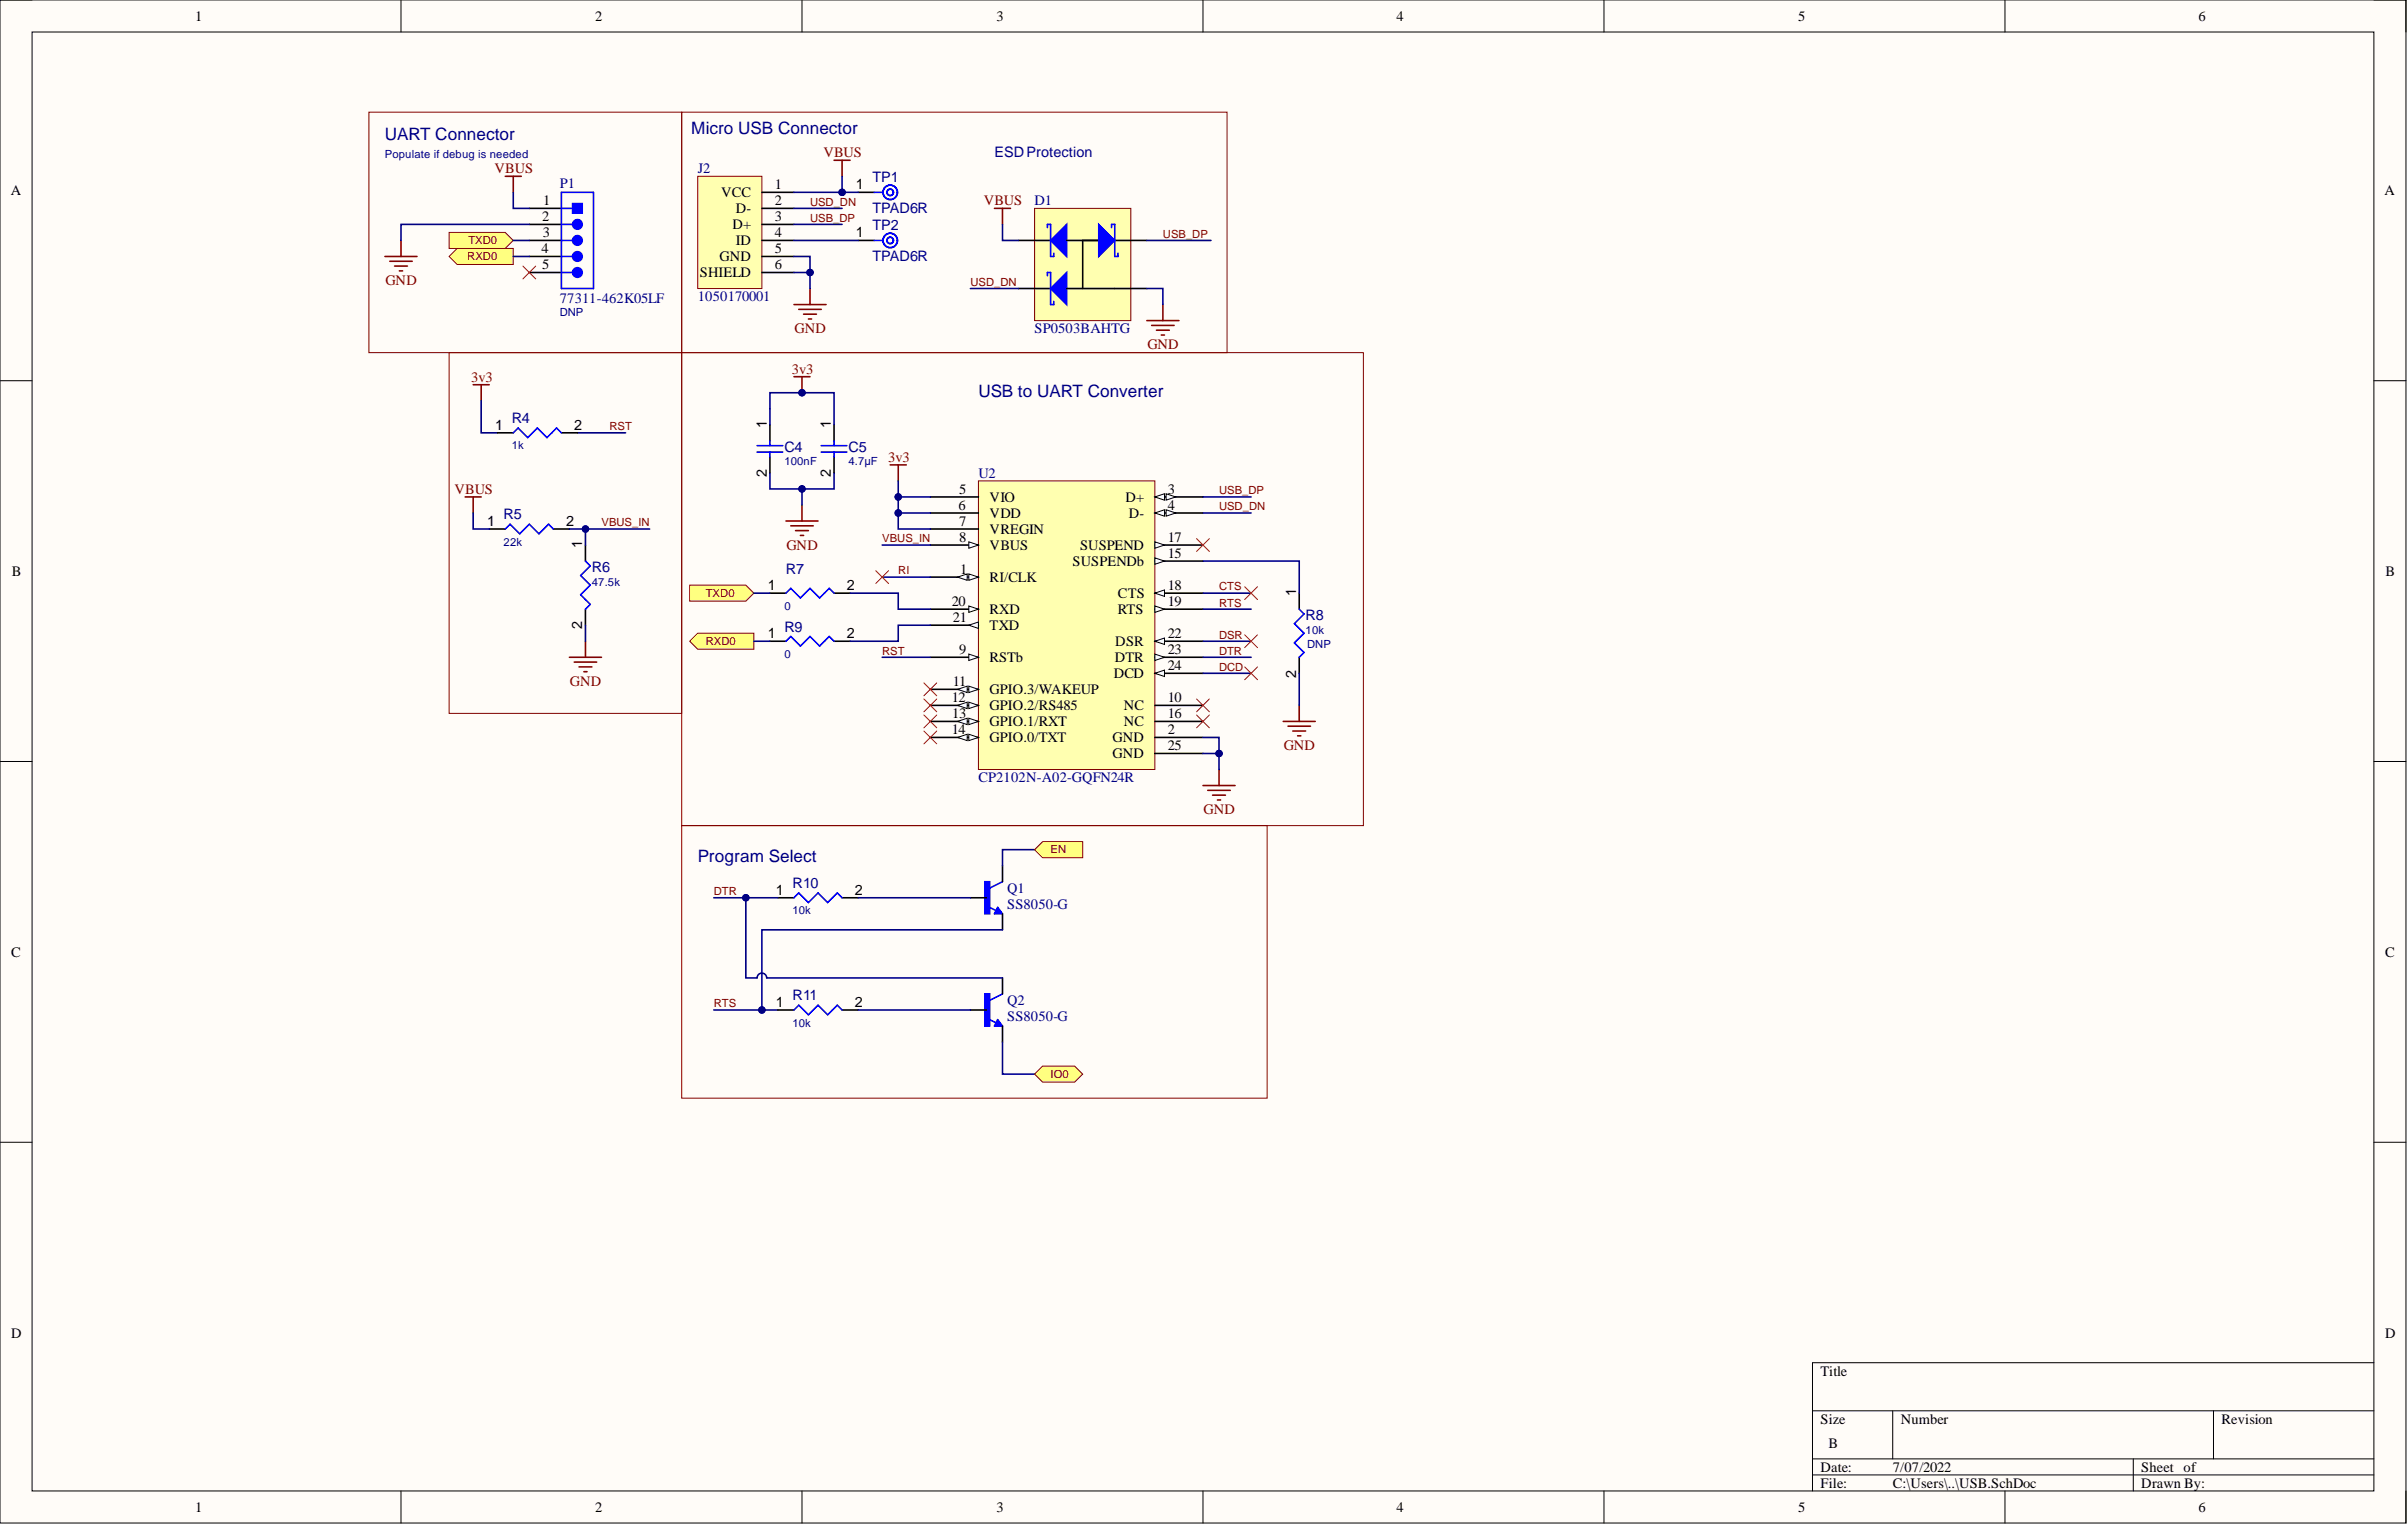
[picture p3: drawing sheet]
<svg xmlns="http://www.w3.org/2000/svg" width="381mm" height="241mm" viewBox="0 0 381 241" stroke-linecap="round" stroke-linejoin="round" font-family="sans-serif">
<defs><g id="words">
<g font-size="2.7" fill="#000080">
<text x="60.9" y="22.2">UART Connector</text>
<text x="109.4" y="21.2">Micro USB Connector</text>
<text x="154.8" y="62.8">USB to UART Converter</text>
<text x="110.4" y="136.4">Program Select</text>
</g>
<g font-size="2.3">
<text x="30.9" y="3.3">1</text>
<text x="94.2" y="3.3">2</text>
<text x="157.7" y="3.3">3</text>
<text x="221" y="3.3">4</text>
<text x="284.5" y="3.3">5</text>
<text x="347.9" y="3.3">6</text>
<text x="122.6" y="29.9">1</text>
<text x="135.4" y="29.9">1</text>
<text x="1.7" y="30.9">A</text>
<text x="85.8" y="35">2</text>
<text x="85.9" y="32.5">1</text>
<text x="114.1" y="31.2">VCC</text>
<text x="116.4" y="33.7">D-</text>
<text x="122.6" y="32.5">2</text>
<text x="122.6" y="35">3</text>
<text x="377.3" y="30.9">A</text>
<text x="85.7" y="40.1">4</text>
<text x="85.9" y="37.5">3</text>
<text x="113.9" y="41.3">GND</text>
<text x="115.9" y="36.3">D+</text>
<text x="116.4" y="38.8">ID</text>
<text x="122.6" y="37.5">4</text>
<text x="122.6" y="40.1">5</text>
<text x="135.4" y="37.5">1</text>
<text x="85.8" y="42.6">5</text>
<text x="110.7" y="43.9">SHIELD</text>
<text x="122.6" y="42.6">6</text>
<text x="78.3" y="68">1</text>
<text x="90.9" y="68">2</text>
<text x="121.3" y="67.7" transform="rotate(-90 121.3 67.7)">1</text>
<text x="131.5" y="67.7" transform="rotate(-90 131.5 67.7)">1</text>
<text x="121.3" y="75.5" transform="rotate(-90 121.3 75.5)">2</text>
<text x="131.5" y="75.5" transform="rotate(-90 131.5 75.5)">2</text>
<text x="77.1" y="83.2">1</text>
<text x="89.6" y="83.2">2</text>
<text x="151.7" y="80.7">6</text>
<text x="151.8" y="78.1">5</text>
<text x="151.8" y="83.2">7</text>
<text x="156.6" y="79.4">VIO</text>
<text x="156.6" y="81.9">VDD</text>
<text x="178.1" y="79.4">D+</text>
<text x="178.6" y="81.9">D-</text>
<text x="184.8" y="78.1">3</text>
<text x="184.8" y="80.7">4</text>
<text x="92.1" y="86.8" transform="rotate(-90 92.1 86.8)">1</text>
<text x="151.8" y="85.7">8</text>
<text x="156.6" y="84.5">VREGIN</text>
<text x="156.6" y="87">VBUS</text>
<text x="169.7" y="89.5">SUSPENDb</text>
<text x="170.9" y="87">SUSPEND</text>
<text x="184.8" y="88.3">15</text>
<text x="184.8" y="85.7">17</text>
<text x="1.9" y="91.1">B</text>
<text x="121.5" y="93.3">1</text>
<text x="134" y="93.3">2</text>
<text x="150.6" y="95.9">20</text>
<text x="151.9" y="90.8">1</text>
<text x="156.6" y="92.1">RI/CLK</text>
<text x="176.9" y="94.6">CTS</text>
<text x="184.8" y="93.3">18</text>
<text x="184.8" y="95.9">19</text>
<text x="205.1" y="94.4" transform="rotate(-90 205.1 94.4)">1</text>
<text x="377.5" y="91.1">B</text>
<text x="92.1" y="99.6" transform="rotate(-90 92.1 99.6)">2</text>
<text x="121.5" y="101">1</text>
<text x="134" y="101">2</text>
<text x="150.7" y="98.4">21</text>
<text x="156.6" y="97.2">RXD</text>
<text x="156.6" y="99.7">TXD</text>
<text x="176.9" y="97.2">RTS</text>
<text x="184.8" y="101">22</text>
<text x="151.8" y="103.5">9</text>
<text x="156.6" y="104.8">RSTb</text>
<text x="176.2" y="107.3">DCD</text>
<text x="176.4" y="104.8">DTR</text>
<text x="176.5" y="102.2">DSR</text>
<text x="184.8" y="103.5">23</text>
<text x="184.8" y="106">24</text>
<text x="205.1" y="107.2" transform="rotate(-90 205.1 107.2)">2</text>
<text x="150.6" y="111.1">12</text>
<text x="150.7" y="113.6">13</text>
<text x="150.7" y="108.6">11</text>
<text x="156.6" y="109.8">GPIO.3/WAKEUP</text>
<text x="156.6" y="112.4">GPIO.2/RS485</text>
<text x="177.8" y="112.4">NC</text>
<text x="184.8" y="111.1">10</text>
<text x="184.8" y="113.6">16</text>
<text x="150.6" y="116.2">14</text>
<text x="156.6" y="114.9">GPIO.1/RXT</text>
<text x="156.6" y="117.4">GPIO.0/TXT</text>
<text x="176" y="117.4">GND</text>
<text x="176" y="120">GND</text>
<text x="177.8" y="114.9">NC</text>
<text x="184.8" y="116.2">2</text>
<text x="184.8" y="118.7">25</text>
<text x="122.7" y="141.5">1</text>
<text x="135.3" y="141.5">2</text>
<text x="1.8" y="151.4">C</text>
<text x="377.4" y="151.4">C</text>
<text x="122.7" y="159.3">1</text>
<text x="135.3" y="159.3">2</text>
<text x="1.8" y="211.6">D</text>
<text x="377.4" y="211.6">D</text>
<text x="288" y="217.6">Title</text>
<text x="288" y="225.3">Size</text>
<text x="300.7" y="225.3">Number</text>
<text x="351.5" y="225.3">Revision</text>
<text x="288" y="232.9">Date:</text>
<text x="289.3" y="229.1">B</text>
<text x="299.5" y="232.9">7/07/2022</text>
<text x="338.8" y="232.9">Sheet of</text>
<text x="30.9" y="239.2">1</text>
<text x="94.2" y="239.2">2</text>
<text x="157.7" y="239.2">3</text>
<text x="221" y="239.2">4</text>
<text x="284.5" y="239.2">5</text>
<text x="288" y="235.4">File:</text>
<text x="299.5" y="235.4">C:\Users\..\USB.SchDoc</text>
<text x="338.8" y="235.4">Drawn By:</text>
<text x="347.9" y="239.2">6</text>
</g>
<g font-size="2.3" fill="#800000">
<text x="78.3" y="27.4">VBUS</text>
<text x="130.3" y="24.9">VBUS</text>
<text x="155.7" y="32.5">VBUS</text>
<text x="61" y="45.1">GND</text>
<text x="125.7" y="52.8">GND</text>
<text x="125.3" y="59.1">3v3</text>
<text x="181.5" y="55.3">GND</text>
<text x="74.5" y="60.4">3v3</text>
<text x="140.5" y="73.1">3v3</text>
<text x="71.9" y="78.1">VBUS</text>
<text x="124.4" y="87">GND</text>
<text x="90.2" y="108.6">GND</text>
<text x="203.1" y="118.7">GND</text>
<text x="190.4" y="128.9">GND</text>
</g>
<g font-size="2.3" fill="#000080">
<text x="88.6" y="29.7">P1</text>
<text x="110.4" y="27.4">J2</text>
<text x="138.1" y="28.8">TP1</text>
<text x="157.3" y="24.9">ESDProtection</text>
<text x="138.1" y="33.6">TPAD6R</text>
<text x="163.7" y="32.5">D1</text>
<text x="138.1" y="36.4">TP2</text>
<text x="138.1" y="41.3">TPAD6R</text>
<text x="88.6" y="47.9">77311-462K05LF</text>
<text x="110.4" y="47.7">1050170001</text>
<text x="163.7" y="52.8">SP0503BAHTG</text>
<text x="81" y="67">R4</text>
<text x="124.1" y="71.5">C4</text>
<text x="134.3" y="71.5">C5</text>
<text x="154.8" y="75.6">U2</text>
<text x="79.7" y="82.2">R5</text>
<text x="93.6" y="90.6">R6</text>
<text x="124.4" y="90.8">R7</text>
<text x="124.1" y="99.9">R9</text>
<text x="206.6" y="98.2">R8</text>
<text x="154.8" y="123.8">CP2102N-A02-GQFN24R</text>
<text x="125.4" y="140.5">R10</text>
<text x="159.4" y="141.3">Q1</text>
<text x="159.4" y="143.8">SS8050-G</text>
<text x="125.4" y="158.3">R11</text>
<text x="159.4" y="159">Q2</text>
<text x="159.4" y="161.6">SS8050-G</text>
</g>
<g font-size="1.8" fill="#000080">
<text x="60.9" y="24.9">Populate if debug is needed</text>
<text x="88.6" y="50.1">DNP</text>
<text x="81" y="71.1">1k</text>
<text x="124.1" y="73.6">100nF</text>
<text x="134.3" y="73.6">4.7µF</text>
<text x="79.7" y="86.3">22k</text>
<text x="93.6" y="92.7">47.5k</text>
<text x="124.1" y="96.5">0</text>
<text x="206.6" y="100.3">10k</text>
<text x="124.1" y="104.1">0</text>
<text x="206.8" y="102.6">DNP</text>
<text x="125.4" y="144.7">10k</text>
<text x="125.4" y="162.4">10k</text>
</g>
<g font-size="1.8" fill="#800000">
<text x="128.2" y="35.1">USB_DP</text>
<text x="128.2" y="32.5">USD_DN</text>
<text x="73.9" y="41.2">RXD0</text>
<text x="74.1" y="38.6">TXD0</text>
<text x="184" y="37.6">USB_DP</text>
<text x="153.5" y="45.2">USD_DN</text>
<text x="96.4" y="68.1">RST</text>
<text x="95.2" y="83.3">VBUS_IN</text>
<text x="192.9" y="78.2">USB_DP</text>
<text x="192.9" y="80.7">USD_DN</text>
<text x="139.6" y="85.8">VBUS_IN</text>
<text x="111.7" y="94.4">TXD0</text>
<text x="142.1" y="90.9">RI</text>
<text x="192.9" y="96">RTS</text>
<text x="192.9" y="93.4">CTS</text>
<text x="192.9" y="101">DSR</text>
<text x="111.7" y="102.1">RXD0</text>
<text x="139.6" y="103.6">RST</text>
<text x="192.9" y="103.6">DTR</text>
<text x="192.9" y="106.1">DCD</text>
<text x="166.2" y="135">EN</text>
<text x="112.9" y="141.6">DTR</text>
<text x="112.9" y="159.4">RTS</text>
<text x="166.2" y="170.5">IO0</text>
</g>
</g></defs>
<path d="M0 0h380.7v241h-380.7z" fill-rule="evenodd" fill="#fffcf8"/>
<path d="M0 0h380.7v241h-380.7z" fill="none" stroke="#000" stroke-width=".16"/>
<path d="M5.1 5.1h370.5v230.8h-370.5z" fill-rule="evenodd" fill="#fffcf8"/>
<g fill="none" stroke="#000" stroke-width=".16">
<path d="M0 0h5.1M63.4 0v5.1M126.9 0v5.1M190.3 0v5.1M253.8 0v5.1M317.2 0v5.1M375.6 0h5.1v5.1M5.1 5.1h370.5v230.8h-370.5zM0 60.2h5.1M375.6 60.2h5.1M0 120.5h5.1M375.6 120.5h5.1"/>
<path d="M0 180.7h5.1M375.6 180.7h5.1M375.6 215.6h-88.8v20.3M63.4 235.9v5.1M126.9 235.9v5.1M190.3 235.9v5.1M253.8 235.9v5.1M286.8 223.2h88.8M286.8 230.8h88.8M286.8 233.4h88.8M299.5 223.2v7.6M317.2 235.9v5.1"/>
<path d="M337.5 230.8v5.1M350.2 223.2v7.6M380.7 235.9v5.1"/>
</g>
<path d="M154.8 76.1h27.9v45.7h-27.9z" fill-rule="evenodd" fill="#ffffb0"/>
<path d="M154.8 76.1h27.9v45.7h-27.9z" fill="none" stroke="#800000" stroke-width=".16"/>
<path d="M147.2 91.3h7.6" fill="none" stroke="#000" stroke-width=".25"/>
<path d="M153.3 90.8l1.5 .5-1.5 .5z" fill="#f8fcff"/>
<path d="M153.3 90.8l1.5 .5-1.5 .5z" fill="none" stroke="#000" stroke-width=".16"/>
<path d="M151.5 91.3l1.5-.5v1z" fill="#f8fcff"/>
<path d="M151.5 91.3l1.5-.5v1z" fill="none" stroke="#000" stroke-width=".16"/>
<path d="M182.7 78.6h7.6M182.7 116.7h7.6" fill="none" stroke="#000" stroke-width=".25"/>
<path d="M182.7 78.6l1.5-.5v1z" fill="#f8fcff"/>
<path d="M182.7 78.6l1.5-.5v1z" fill="none" stroke="#000" stroke-width=".16"/>
<path d="M184.5 78.1l1.5 .5-1.5 .5z" fill="#f8fcff"/>
<path d="M184.5 78.1l1.5 .5-1.5 .5z" fill="none" stroke="#000" stroke-width=".16"/>
<path d="M182.7 81.2h7.6" fill="none" stroke="#000" stroke-width=".25"/>
<path d="M182.7 81.2l1.5-.5v1z" fill="#f8fcff"/>
<path d="M182.7 81.2l1.5-.5v1z" fill="none" stroke="#000" stroke-width=".16"/>
<path d="M184.5 80.7l1.5 .5-1.5 .5z" fill="#f8fcff"/>
<path d="M184.5 80.7l1.5 .5-1.5 .5z" fill="none" stroke="#000" stroke-width=".16"/>
<path d="M147.2 78.6h7.6M147.2 81.2h7.6M147.2 83.7h7.6M147.2 86.2h7.6" fill="none" stroke="#000" stroke-width=".25"/>
<path d="M153.3 85.7l1.5 .5-1.5 .6z" fill="#f8fcff"/>
<path d="M153.3 85.7l1.5 .5-1.5 .6z" fill="none" stroke="#000" stroke-width=".16"/>
<path d="M147.2 104h7.6" fill="none" stroke="#000" stroke-width=".25"/>
<path d="M153.3 103.5l1.5 .5-1.5 .5z" fill="#f8fcff"/>
<path d="M153.3 103.5l1.5 .5-1.5 .5z" fill="none" stroke="#000" stroke-width=".16"/>
<path d="M147.2 109.1h7.6M182.7 111.6h7.6" fill="none" stroke="#000" stroke-width=".25"/>
<path d="M153.3 108.6l1.5 .5-1.5 .5z" fill="#f8fcff"/>
<path d="M153.3 108.6l1.5 .5-1.5 .5z" fill="none" stroke="#000" stroke-width=".16"/>
<path d="M151.5 109.1l1.5-.5v1z" fill="#f8fcff"/>
<path d="M151.5 109.1l1.5-.5v1z" fill="none" stroke="#000" stroke-width=".16"/>
<path d="M147.2 111.6h7.6" fill="none" stroke="#000" stroke-width=".25"/>
<path d="M153.3 111.1l1.5 .5-1.5 .5z" fill="#f8fcff"/>
<path d="M153.3 111.1l1.5 .5-1.5 .5z" fill="none" stroke="#000" stroke-width=".16"/>
<path d="M151.5 111.6l1.5-.5v1z" fill="#f8fcff"/>
<path d="M151.5 111.6l1.5-.5v1z" fill="none" stroke="#000" stroke-width=".16"/>
<path d="M147.2 114.1h7.6" fill="none" stroke="#000" stroke-width=".25"/>
<path d="M153.3 113.6l1.5 .5-1.5 .6z" fill="#f8fcff"/>
<path d="M153.3 113.6l1.5 .5-1.5 .6z" fill="none" stroke="#000" stroke-width=".16"/>
<path d="M151.5 114.1l1.5-.5v1.1z" fill="#f8fcff"/>
<path d="M151.5 114.1l1.5-.5v1.1z" fill="none" stroke="#000" stroke-width=".16"/>
<path d="M147.2 116.7h7.6" fill="none" stroke="#000" stroke-width=".25"/>
<path d="M153.3 116.2l1.5 .5-1.5 .5z" fill="#f8fcff"/>
<path d="M153.3 116.2l1.5 .5-1.5 .5z" fill="none" stroke="#000" stroke-width=".16"/>
<path d="M151.5 116.7l1.5-.5v1z" fill="#f8fcff"/>
<path d="M151.5 116.7l1.5-.5v1z" fill="none" stroke="#000" stroke-width=".16"/>
<path d="M182.7 88.8h7.6" fill="none" stroke="#000" stroke-width=".25"/>
<path d="M182.7 88.3l1.5 .5-1.5 .5z" fill="#f8fcff"/>
<path d="M182.7 88.3l1.5 .5-1.5 .5z" fill="none" stroke="#000" stroke-width=".16"/>
<path d="M182.7 86.2h7.6M182.7 114.1h7.6" fill="none" stroke="#000" stroke-width=".25"/>
<path d="M182.7 85.7l1.5 .5-1.5 .6z" fill="#f8fcff"/>
<path d="M182.7 85.7l1.5 .5-1.5 .6z" fill="none" stroke="#000" stroke-width=".16"/>
<path d="M182.7 93.9h7.6" fill="none" stroke="#000" stroke-width=".25"/>
<path d="M182.7 93.9l1.5-.6v1.1z" fill="#f8fcff"/>
<path d="M182.7 93.9l1.5-.6v1.1z" fill="none" stroke="#000" stroke-width=".16"/>
<path d="M182.7 96.4h7.6" fill="none" stroke="#000" stroke-width=".25"/>
<path d="M182.7 95.9l1.5 .5-1.5 .5z" fill="#f8fcff"/>
<path d="M182.7 95.9l1.5 .5-1.5 .5z" fill="none" stroke="#000" stroke-width=".16"/>
<path d="M147.2 96.4h7.6" fill="none" stroke="#000" stroke-width=".25"/>
<path d="M153.3 95.9l1.5 .5-1.5 .5z" fill="#f8fcff"/>
<path d="M153.3 95.9l1.5 .5-1.5 .5z" fill="none" stroke="#000" stroke-width=".16"/>
<path d="M147.2 98.9h7.6" fill="none" stroke="#000" stroke-width=".25"/>
<path d="M153.3 98.9l1.5-.5v1z" fill="#f8fcff"/>
<path d="M153.3 98.9l1.5-.5v1z" fill="none" stroke="#000" stroke-width=".16"/>
<path d="M182.7 101.5h7.6" fill="none" stroke="#000" stroke-width=".25"/>
<path d="M182.7 101.5l1.5-.5v1z" fill="#f8fcff"/>
<path d="M182.7 101.5l1.5-.5v1z" fill="none" stroke="#000" stroke-width=".16"/>
<path d="M182.7 104h7.6" fill="none" stroke="#000" stroke-width=".25"/>
<path d="M182.7 103.5l1.5 .5-1.5 .5z" fill="#f8fcff"/>
<path d="M182.7 103.5l1.5 .5-1.5 .5z" fill="none" stroke="#000" stroke-width=".16"/>
<path d="M182.7 106.5h7.6" fill="none" stroke="#000" stroke-width=".25"/>
<path d="M182.7 106.5l1.5-.5v1z" fill="#f8fcff"/>
<path d="M182.7 106.5l1.5-.5v1z" fill="none" stroke="#000" stroke-width=".16"/>
<path d="M182.7 119.2h7.6" fill="none" stroke="#000" stroke-width=".25"/>
<path d="M190.3 78.6h7.7M190.3 81.2h7.7" fill="none" stroke="#000080" stroke-width=".25"/>
<path d="M189.3 85.2l2.1 2.1M191.4 85.2l-2.1 2.1" fill="none" stroke="#f00" stroke-width=".16"/>
<path d="M155.8 139.5h.8v5.1h-.8z" fill-rule="evenodd" fill="#00f"/>
<path d="M155.8 139.5h.8v5.1h-.8zM158.6 139.5l-2 1M156.4 143.5l1.2 .6M157.9 143.6l.7 1h-1.3zM157.9 144.1l.1 .2h-.4l.3-.5 .5 .7h-.8" fill="none" stroke="#00f" stroke-width=".25"/>
<path d="M158.6 137v2.5M153.5 142.1h2.6M158.6 144.6v2.5" fill="none" stroke="#000" stroke-width=".25"/>
<path d="M155.8 157.3h.8v5h-.8z" fill-rule="evenodd" fill="#00f"/>
<path d="M125.6 142.1l.8-.8 1.5 1.5 1.5-1.5 1.6 1.5 1.5-1.5 .7 .8M155.8 157.3h.8v5h-.8zM158.6 157.3l-2 1M156.4 161.2l1.2 .7M157.9 161.3l.7 1h-1.3zM157.9 161.8l.1 .3h-.4l.3-.5 .5 .6h-.8" fill="none" stroke="#00f" stroke-width=".25"/>
<path d="M123.1 142.1h2.5M133.2 142.1h2.6M153.5 159.8h2.6M158.6 154.7v2.6M158.6 162.3v2.6" fill="none" stroke="#000" stroke-width=".25"/>
<path d="M112.9 142.1h10.2" fill="none" stroke="#000080" stroke-width=".25"/>
<circle cx="118" cy="142.1" r=".51" fill="#000080"/>
<circle cx="118" cy="142.1" r=".51" fill="none" stroke="#000080" stroke-width=".16"/>
<path d="M112.9 159.8h10.2M135.8 142.1h17.7" fill="none" stroke="#000080" stroke-width=".25"/>
<circle cx="120.5" cy="159.8" r=".51" fill="#000080"/>
<circle cx="120.5" cy="159.8" r=".51" fill="none" stroke="#000080" stroke-width=".16"/>
<path d="M123.1 159.8h2.5M133.2 159.8h2.6" fill="none" stroke="#000" stroke-width=".25"/>
<path d="M125.6 159.8l.8-.8 1.5 1.6 1.5-1.6 1.6 1.6 1.5-1.6 .7 .8" fill="none" stroke="#00f" stroke-width=".25"/>
<path d="M135.8 159.8h17.7M158.6 147.1h-38.1v12.7" fill="none" stroke="#000080" stroke-width=".25"/>
<circle cx="120.5" cy="159.8" r=".51" fill="#000080"/>
<circle cx="120.5" cy="159.8" r=".51" fill="none" stroke="#000080" stroke-width=".16"/>
<path d="M118 142.1v12.6h1.8a.76 .76 0 0 1 .7-.7 .76 .76 0 0 1 .8 .7h37.3" fill="none" stroke="#000080" stroke-width=".25"/>
<circle cx="118" cy="142.1" r=".51" fill="#000080"/>
<circle cx="118" cy="142.1" r=".51" fill="none" stroke="#000080" stroke-width=".16"/>
<path d="M163.7 134.4h-5.1v2.6M158.6 164.9v5.1h5.1" fill="none" stroke="#000080" stroke-width=".25"/>
<path d="M163.7 134.4l1.3-1.2h6.3v2.5h-6.3z" fill-rule="evenodd" fill="#ffff80"/>
<path d="M163.7 134.4l1.3-1.2h6.3v2.5h-6.3z" fill="none" stroke="#800000" stroke-width=".16"/>
<path d="M163.7 170l1.3-1.3h5l1.3 1.3-1.3 1.2h-5z" fill-rule="evenodd" fill="#ffff80"/>
<path d="M163.7 170l1.3-1.3h5l1.3 1.3-1.3 1.2h-5z" fill="none" stroke="#800000" stroke-width=".16"/>
<path d="M190.3 124.3h5.1M191.1 125.1h3.6M191.9 125.8h2M192.6 126.6h.5M192.9 121.8v2.5" fill="none" stroke="#800000" stroke-width=".25"/>
<path d="M190.3 119.2h2.6v2.6" fill="none" stroke="#000080" stroke-width=".25"/>
<circle cx="192.9" cy="119.2" r=".51" fill="#000080"/>
<circle cx="192.9" cy="119.2" r=".51" fill="none" stroke="#000080" stroke-width=".16"/>
<path d="M190.3 116.7h2.6v2.5" fill="none" stroke="#000080" stroke-width=".25"/>
<circle cx="192.9" cy="119.2" r=".51" fill="#000080"/>
<circle cx="192.9" cy="119.2" r=".51" fill="none" stroke="#000080" stroke-width=".16"/>
<path d="M189.3 113.1l2.1 2.1M189.3 110.6l2.1 2M191.4 113.1l-2.1 2.1M191.4 110.6l-2.1 2" fill="none" stroke="#f00" stroke-width=".16"/>
<path d="M134.5 93.9h7.6v2.5h5.1M139.6 91.3h7.6M147.2 98.9h-5.1v2.6h-7.6M190.3 96.4h7.7M190.3 104h7.7" fill="none" stroke="#000080" stroke-width=".25"/>
<path d="M121.8 93.9h2.6M132 93.9h2.5M121.8 101.5h2.6M132 101.5h2.5" fill="none" stroke="#000" stroke-width=".25"/>
<path d="M124.4 93.9l.7-.8 1.5 1.5 1.6-1.5 1.5 1.5 1.5-1.5 .8 .8M124.4 101.5l.7-.8 1.5 1.5 1.6-1.5 1.5 1.5 1.5-1.5 .8 .8" fill="none" stroke="#00f" stroke-width=".25"/>
<path d="M109.1 92.6h8.9l1.3 1.3-1.3 1.2h-8.9z" fill-rule="evenodd" fill="#ffff80"/>
<path d="M109.1 92.6h8.9l1.3 1.3-1.3 1.2h-8.9z" fill="none" stroke="#800000" stroke-width=".16"/>
<path d="M109.1 101.5l1.3-1.3h8.9v2.5h-8.9z" fill-rule="evenodd" fill="#ffff80"/>
<path d="M109.1 101.5l1.3-1.3h8.9v2.5h-8.9z" fill="none" stroke="#800000" stroke-width=".16"/>
<path d="M119.3 93.9h2.5M119.3 101.5h2.5" fill="none" stroke="#000080" stroke-width=".25"/>
<path d="M125.6 59.6h2.6M126.9 59.6v2.5" fill="none" stroke="#800000" stroke-width=".25"/>
<circle cx="126.9" cy="62.1" r=".51" fill="#000080"/>
<circle cx="126.9" cy="62.1" r=".51" fill="none" stroke="#000080" stroke-width=".16"/>
<path d="M121.8 67.2v2.6M121.8 72.3v2.5M132 67.2v2.6M132 72.3v2.5M77.4 83.7h2.5M87.6 83.7h2.5M92.6 86.2v2.6M92.6 96.4v2.5" fill="none" stroke="#000" stroke-width=".25"/>
<path d="M119.8 71.5h4M119.8 70.5h4M121.8 69.8v.7M121.8 71.5v.8M129.9 71.5h4.1M129.9 70.5h4.1M132 69.8v.7M132 71.5v.8M79.9 83.7l.8-.8 1.5 1.6 1.5-1.6 1.6 1.6 1.5-1.6 .8 .8M92.6 88.8l.8 .7-1.5 1.6 1.5 1.5-1.5 1.5 1.5 1.5-.8 .8" fill="none" stroke="#00f" stroke-width=".25"/>
<path d="M73.6 78.6h2.5M74.9 78.6v2.6M126.9 79.9v2.5M124.4 82.4h5M125.1 83.2h3.6M125.9 84h2M126.6 84.7h.5" fill="none" stroke="#800000" stroke-width=".25"/>
<path d="M121.8 64.7v2.5M74.9 81.2v2.5h2.5M90.1 83.7h2.5v2.5" fill="none" stroke="#000080" stroke-width=".25"/>
<circle cx="92.6" cy="83.7" r=".51" fill="#000080"/>
<circle cx="92.6" cy="83.7" r=".51" fill="none" stroke="#000080" stroke-width=".16"/>
<path d="M92.6 83.7h10.2" fill="none" stroke="#000080" stroke-width=".25"/>
<circle cx="92.6" cy="83.7" r=".51" fill="#000080"/>
<circle cx="92.6" cy="83.7" r=".51" fill="none" stroke="#000080" stroke-width=".16"/>
<path d="M76.1 63.4v5.1h2.6M91.4 68.5h7.6M92.6 98.9v2.6M139.6 86.2h7.6M190.3 93.9h7.7M139.6 104h7.6M190.3 101.5h7.7M190.3 106.5h7.7" fill="none" stroke="#000080" stroke-width=".25"/>
<path d="M74.9 60.9h2.5M76.1 60.9v2.5M90.1 104h5.1M90.9 104.8h3.5M91.6 105.5h2M92.4 106.3h.5M92.6 101.5v2.5" fill="none" stroke="#800000" stroke-width=".25"/>
<path d="M146.2 108.1l2 2M146.2 110.6l2 2M146.2 113.1l2 2.1M146.2 115.7l2 2M148.2 108.1l-2 2M148.2 110.6l-2 2M148.2 113.1l-2 2.1M148.2 115.7l-2 2" fill="none" stroke="#f00" stroke-width=".16"/>
<path d="M110.4 27.9h10.1v17.8h-10.1z" fill-rule="evenodd" fill="#ffffb0"/>
<path d="M110.4 27.9h10.1v17.8h-10.1z" fill="none" stroke="#800000" stroke-width=".16"/>
<path d="M120.5 30.4h5.1M120.5 33h5.1M120.5 35.5h5.1M120.5 38h5.1M120.5 40.6h5.1M120.5 43.1h5.1" fill="none" stroke="#000" stroke-width=".25"/>
<path d="M132 25.4h2.5M133.2 25.4v2.5" fill="none" stroke="#800000" stroke-width=".25"/>
<path d="M133.2 27.9v2.5h-7.6" fill="none" stroke="#000080" stroke-width=".25"/>
<circle cx="133.2" cy="30.4" r=".51" fill="#000080"/>
<circle cx="133.2" cy="30.4" r=".51" fill="none" stroke="#000080" stroke-width=".16"/>
<path d="M125.6 33h7.6M125.6 35.5h7.6M125.6 40.6h2.6v5.1" fill="none" stroke="#000080" stroke-width=".25"/>
<path d="M125.6 48.2h5.1M126.4 49h3.5M127.1 49.7h2.1M127.9 50.5h.5M128.2 45.7v2.5" fill="none" stroke="#800000" stroke-width=".25"/>
<circle cx="128.2" cy="43.1" r=".51" fill="#000080"/>
<circle cx="128.2" cy="43.1" r=".51" fill="none" stroke="#000080" stroke-width=".16"/>
<path d="M125.6 43.1h2.6" fill="none" stroke="#000080" stroke-width=".25"/>
<circle cx="128.2" cy="43.1" r=".51" fill="#000080"/>
<circle cx="128.2" cy="43.1" r=".51" fill="none" stroke="#000080" stroke-width=".16"/>
<path d="M135.8 38h2.5M135.8 30.4h2.5" fill="none" stroke="#000" stroke-width=".25"/>
<g fill="none" stroke="#00f" stroke-width=".25">
<path d="M138.3 38h1.3M138.3 30.4h1.3"/>
<circle cx="140.9" cy="38" r=".51"/>
<circle cx="140.9" cy="30.4" r=".51"/>
<circle cx="140.9" cy="30.4" r="1.14"/>
<circle cx="140.9" cy="38" r="1.14"/>
</g>
<path d="M125.6 38h10.2M133.2 30.4h2.6" fill="none" stroke="#000080" stroke-width=".25"/>
<circle cx="133.2" cy="30.4" r=".51" fill="#000080"/>
<circle cx="133.2" cy="30.4" r=".51" fill="none" stroke="#000080" stroke-width=".16"/>
<path d="M138.6 90.3l2 2M140.6 90.3l-2 2" fill="none" stroke="#f00" stroke-width=".16"/>
<path d="M78.7 68.5h2.5M88.8 68.5h2.6" fill="none" stroke="#000" stroke-width=".25"/>
<path d="M81.2 68.5l.8-.8 1.5 1.5 1.5-1.5 1.5 1.5 1.6-1.5 .7 .8" fill="none" stroke="#00f" stroke-width=".25"/>
<path d="M163.7 33h15.2v17.7h-15.2z" fill-rule="evenodd" fill="#ffffb0"/>
<path d="M163.7 33h15.2v17.7h-15.2z" fill="none" stroke="#800000" stroke-width=".16"/>
<path d="M161.2 45.7h5" fill="none" stroke="#000" stroke-width=".25"/>
<path d="M166.2 45.7l2.6-2.6v5.1z" fill="#00f"/>
<path d="M165.7 43.6v-.5h.5v5.1h.5v-.5M166.2 45.7l2.6-2.6v5.1z" fill="none" stroke="#00f" stroke-width=".25"/>
<path d="M161.2 38h5" fill="none" stroke="#000" stroke-width=".25"/>
<path d="M166.2 38l2.6-2.5v5.1z" fill="#00f"/>
<path d="M165.7 36v-.5h.5v5.1h.5v-.5M166.2 38l2.6-2.5v5.1zM175.9 36v-.5h.5v5.1h.5v-.5" fill="none" stroke="#00f" stroke-width=".25"/>
<path d="M168.8 38h5M171.3 38v7.7M176.4 38h5.1M168.8 45.7h12.7" fill="none" stroke="#000" stroke-width=".25"/>
<path d="M173.8 35.5l2.6 2.5-2.6 2.6z" fill="#00f"/>
<path d="M173.8 35.5l2.6 2.5-2.6 2.6zM205.6 96.4l.7 .8-1.5 1.5 1.5 1.5-1.5 1.5 1.5 1.5-.7 .8" fill="none" stroke="#00f" stroke-width=".25"/>
<path d="M157.3 33h2.6M158.6 33v2.5M181.5 50.7h5M182.2 51.5h3.6M183 52.2h2M183.7 53h.5M184 48.2v2.5M203 114.1h5.1M203.8 114.9h3.5M204.6 115.7h2M205.3 116.4h.5M205.6 111.6v2.5" fill="none" stroke="#800000" stroke-width=".25"/>
<path d="M158.6 35.5v2.5h2.6M181.5 38h10.1M153.5 45.7h7.7M181.5 45.7h2.5v2.5M147.2 78.6h-5.1v5.1h5.1M190.3 88.8h15.3v5.1M205.6 106.5v5.1" fill="none" stroke="#000080" stroke-width=".25"/>
<path d="M205.6 93.9v2.5M205.6 104v2.5" fill="none" stroke="#000" stroke-width=".25"/>
<path d="M196.9 92.8l2.1 2.1M199 92.8l-2.1 2.1M196.9 100.4l2.1 2.1M196.9 105.5l2.1 2.1M199 100.4l-2.1 2.1M199 105.5l-2.1 2.1" fill="none" stroke="#f00" stroke-width=".16"/>
<circle cx="142.1" cy="81.2" r=".51" fill="#000080"/>
<circle cx="142.1" cy="81.2" r=".51" fill="none" stroke="#000080" stroke-width=".16"/>
<circle cx="142.1" cy="78.6" r=".51" fill="#000080"/>
<circle cx="142.1" cy="78.6" r=".51" fill="none" stroke="#000080" stroke-width=".16"/>
<path d="M142.1 81.2h5.1" fill="none" stroke="#000080" stroke-width=".25"/>
<circle cx="142.1" cy="81.2" r=".51" fill="#000080"/>
<circle cx="142.1" cy="81.2" r=".51" fill="none" stroke="#000080" stroke-width=".16"/>
<path d="M121.8 64.7v-2.6h10.2v5.1" fill="none" stroke="#000080" stroke-width=".25"/>
<circle cx="126.9" cy="62.1" r=".51" fill="#000080"/>
<circle cx="126.9" cy="62.1" r=".51" fill="none" stroke="#000080" stroke-width=".16"/>
<path d="M121.8 74.8v2.6h10.2v-2.6" fill="none" stroke="#000080" stroke-width=".25"/>
<circle cx="126.9" cy="77.4" r=".51" fill="#000080"/>
<circle cx="126.9" cy="77.4" r=".51" fill="none" stroke="#000080" stroke-width=".16"/>
<path d="M126.9 77.4v2.5" fill="none" stroke="#000080" stroke-width=".25"/>
<circle cx="126.9" cy="77.4" r=".51" fill="#000080"/>
<circle cx="126.9" cy="77.4" r=".51" fill="none" stroke="#000080" stroke-width=".16"/>
<path d="M140.9 73.6h2.5M142.1 73.6v2.5" fill="none" stroke="#800000" stroke-width=".25"/>
<path d="M142.1 76.1v2.5" fill="none" stroke="#000080" stroke-width=".25"/>
<circle cx="142.1" cy="78.6" r=".51" fill="#000080"/>
<circle cx="142.1" cy="78.6" r=".51" fill="none" stroke="#000080" stroke-width=".16"/>
<path d="M107.9 17.7h86.2v38.1h-86.2zM71.1 55.8h36.8v57.1h-36.8zM107.9 55.8h107.8v74.8h-107.8zM107.9 130.6h92.6v43.2h-92.6z" fill="none" stroke="#800000" stroke-width=".16"/>
<path d="M83.7 33h5.1M83.7 35.5h5.1M83.7 38h5.1M83.7 40.6h5.1M83.7 43.1h5.1" fill="none" stroke="#000" stroke-width=".25"/>
<path d="M88.8 38h1.8" fill="none" stroke="#00f" stroke-width=".25"/>
<circle cx="91.4" cy="38" r=".76" fill="#00f"/>
<g fill="none" stroke="#00f" stroke-width=".25">
<path d="M88.8 35.5h1.8"/>
<circle cx="91.4" cy="38" r=".76"/>
</g>
<circle cx="91.4" cy="35.5" r=".76" fill="#00f"/>
<g fill="none" stroke="#00f" stroke-width=".25">
<path d="M88.8 33h1.8M88.8 30.4h5.1v15.3h-5.1zM88.8 43.1h1.8"/>
<circle cx="91.4" cy="35.5" r=".76"/>
</g>
<circle cx="91.4" cy="43.1" r=".76" fill="#00f"/>
<g fill="none" stroke="#00f" stroke-width=".25">
<path d="M88.8 40.6h1.8"/>
<circle cx="91.4" cy="43.1" r=".76"/>
</g>
<circle cx="91.4" cy="40.6" r=".76" fill="#00f"/>
<circle cx="91.4" cy="40.6" r=".76" fill="none" stroke="#00f" stroke-width=".25"/>
<path d="M90.6 32.2h1.5v1.5h-1.5z" fill-rule="evenodd" fill="#00f"/>
<path d="M90.6 32.2h1.5v1.5h-1.5z" fill="none" stroke="#00f" stroke-width=".25"/>
<path d="M79.9 27.9h2.6M81.2 27.9v2.5" fill="none" stroke="#800000" stroke-width=".25"/>
<path d="M71.1 36.8h8.8l1.3 1.2-1.3 1.3h-8.8z" fill-rule="evenodd" fill="#ffff80"/>
<path d="M71.1 36.8h8.8l1.3 1.2-1.3 1.3h-8.8z" fill="none" stroke="#800000" stroke-width=".16"/>
<path d="M71.1 40.6l1.2-1.3h8.9v2.5h-8.9z" fill-rule="evenodd" fill="#ffff80"/>
<path d="M58.4 17.7h49.5v38.1h-49.5zM71.1 40.6l1.2-1.3h8.9v2.5h-8.9z" fill="none" stroke="#800000" stroke-width=".16"/>
<path d="M81.2 30.4v2.6h2.5M81.2 38h2.5M83.7 35.5h-20.3v2.5M81.2 40.6h2.5" fill="none" stroke="#000080" stroke-width=".25"/>
<path d="M63.4 38v2.6M60.9 40.6h5.1M61.7 41.3h3.5M62.4 42.1h2.1M63.2 42.9h.5" fill="none" stroke="#800000" stroke-width=".25"/>
<path d="M82.7 42.1l2.1 2M84.8 42.1l-2.1 2" fill="none" stroke="#f00" stroke-width=".16"/>
<use href="#words"/>
</svg>
